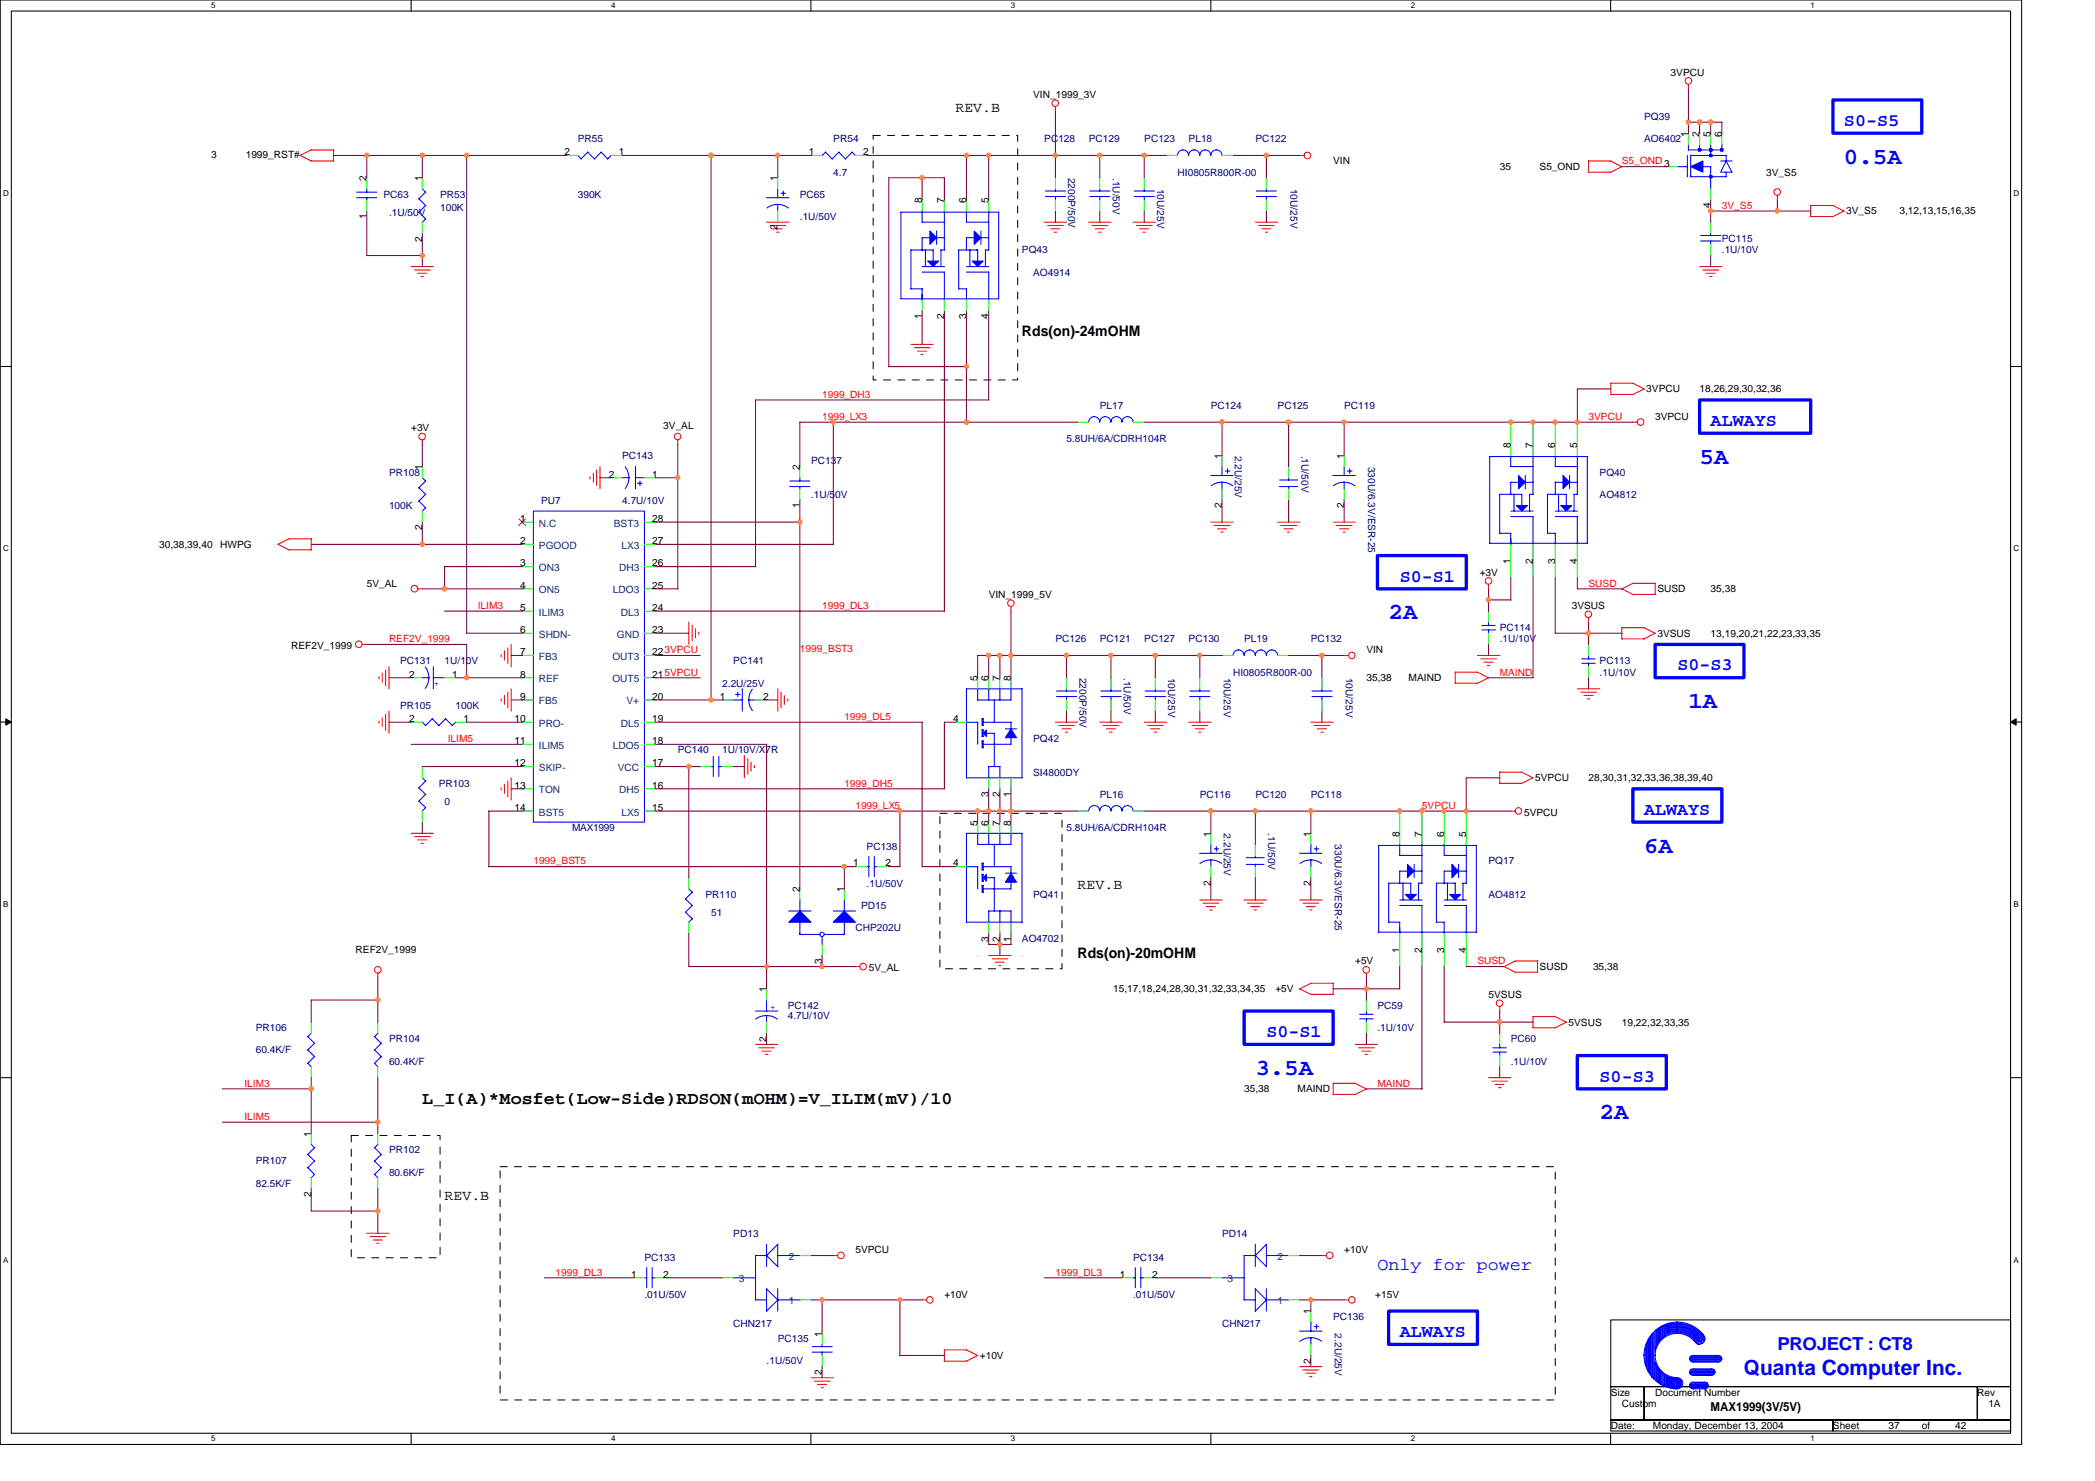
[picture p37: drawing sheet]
<svg xmlns="http://www.w3.org/2000/svg" width="297mm" height="210mm" viewBox="0 0 297 210" stroke-linecap="round" stroke-linejoin="round" font-family="sans-serif">
<defs><g id="words">
<g font-size="3.3" fill="#00f">
<text x="261.4" y="23.2">0.5A</text>
<text x="241" y="65.7">5A</text>
<text x="196.9" y="87.8">2A</text>
<text x="239.4" y="100.4">1A</text>
<text x="233.1" y="120.9">6A</text>
<text x="178" y="152.4">3.5A</text>
<text x="226.8" y="158.6">2A</text>
</g>
<text font-size="3" fill="#00f" x="247.3" y="194.9">Quanta Computer Inc.</text>
<g font-size="2.5" fill="#00f">
<text x="261.4" y="17.9">S0-S5</text>
<text x="242.5" y="60.4">ALWAYS</text>
<text x="198.5" y="82.4">S0-S1</text>
<text x="237.8" y="95">S0-S3</text>
<text x="233.1" y="115.5">ALWAYS</text>
<text x="179.6" y="147">S0-S1</text>
<text x="226.8" y="153.3">S0-S3</text>
<text x="195.3" y="179.9">Only for power</text>
<text x="198.5" y="189.5">ALWAYS</text>
<text x="252" y="191.3">PROJECT : CT8</text>
</g>
<text font-size="2.5" x="59.9" y="156.4">L_I(A)*Mosfet(Low-Side)RDSON(mOHM)=V_ILIM(mV)/10</text>
<g font-size="2.1">
<text x="135.5" y="15.8">REV.B</text>
<text x="144.9" y="47.6">Rds(on)-24mOHM</text>
<text x="152.8" y="126">REV.B</text>
<text x="152.8" y="135.8">Rds(on)-20mOHM</text>
<text x="63" y="170.1">REV.B</text>
</g>
<text font-size="1.7" x="242.5" y="200">MAX1999(3V/5V)</text>
<g font-size="1.4">
<text x="236.9" y="10.7">3VPCU</text>
<text x="146.5" y="13.9">VIN_1999_3V</text>
<text x="29.9" y="22.4">3</text>
<text x="34.8" y="22.4">1999_RST#</text>
<text x="80" y="22">2</text>
<text x="87.8" y="22">1</text>
<text x="114.7" y="22">1</text>
<text x="122.4" y="22">2</text>
<text x="189" y="23.3">VIN</text>
<text x="239.4" y="19.4" transform="rotate(-90 239.4 19.4)">1</text>
<text x="241" y="19.4" transform="rotate(-90 241 19.4)">2</text>
<text x="242.5" y="19.4" transform="rotate(-90 242.5 19.4)">5</text>
<text x="244.1" y="19.4" transform="rotate(-90 244.1 19.4)">6</text>
<text x="52" y="25.7" transform="rotate(-90 52 25.7)">2</text>
<text x="59.9" y="25.7" transform="rotate(-90 59.9 25.7)">1</text>
<text x="110.3" y="25.7" transform="rotate(-90 110.3 25.7)">1</text>
<text x="130.7" y="28.8" transform="rotate(-90 130.7 28.8)">8</text>
<text x="133.9" y="28.8" transform="rotate(-90 133.9 28.8)">7</text>
<text x="137" y="28.8" transform="rotate(-90 137 28.8)">6</text>
<text x="140.2" y="28.8" transform="rotate(-90 140.2 28.8)">5</text>
<text x="212.6" y="24.1">35</text>
<text x="218.3" y="24.1">S5_OND</text>
<text x="242.5" y="29.5" transform="rotate(-90 242.5 29.5)">4</text>
<text x="250.4" y="24.9">3V_S5</text>
<text x="52" y="31.1" transform="rotate(-90 52 31.1)">1</text>
<text x="59.9" y="34.2" transform="rotate(-90 59.9 34.2)">2</text>
<text x="110.3" y="32.7" transform="rotate(-90 110.3 32.7)">2</text>
<text x="261.8" y="30.4">3V_S5</text>
<text x="269.3" y="30.4">3,12,13,15,16,35</text>
<text x="130.7" y="45.3" transform="rotate(-90 130.7 45.3)">1</text>
<text x="133.9" y="45.3" transform="rotate(-90 133.9 45.3)">2</text>
<text x="137" y="45.3" transform="rotate(-90 137 45.3)">3</text>
<text x="140.2" y="45.3" transform="rotate(-90 140.2 45.3)">4</text>
<text x="233.4" y="55.6">3VPCU</text>
<text x="234.7" y="59.5">3VPCU</text>
<text x="241" y="55.6">18,26,29,30,32,36</text>
<text x="58.3" y="61.1">+3V</text>
<text x="94" y="60.8">3V_AL</text>
<text x="173.2" y="65" transform="rotate(-90 173.2 65)">1</text>
<text x="190.6" y="65" transform="rotate(-90 190.6 65)">1</text>
<text x="214.2" y="63.5" transform="rotate(-90 214.2 63.5)">8</text>
<text x="217.3" y="63.5" transform="rotate(-90 217.3 63.5)">7</text>
<text x="220.5" y="63.5" transform="rotate(-90 220.5 63.5)">6</text>
<text x="223.6" y="63.5" transform="rotate(-90 223.6 63.5)">5</text>
<text x="59.9" y="66.6" transform="rotate(-90 59.9 66.6)">1</text>
<text x="86.3" y="67.7">2</text>
<text x="92.5" y="67.7">1</text>
<text x="113.4" y="66.6" transform="rotate(-90 113.4 66.6)">2</text>
<text x="22.6" y="77.6">30,38,39,40</text>
<text x="31.2" y="77.6">HWPG</text>
<text x="59.9" y="75.2" transform="rotate(-90 59.9 75.2)">2</text>
<text x="73.7" y="74">1</text>
<text x="73.7" y="77.1">2</text>
<text x="92.5" y="77.1">27</text>
<text x="92.5" y="74">28</text>
<text x="113.4" y="72" transform="rotate(-90 113.4 72)">1</text>
<text x="173.2" y="72" transform="rotate(-90 173.2 72)">2</text>
<text x="190.6" y="72" transform="rotate(-90 190.6 72)">2</text>
<text x="52" y="83.1">5V_AL</text>
<text x="73.7" y="80.3">3</text>
<text x="73.7" y="83.4">4</text>
<text x="92.5" y="83.4">25</text>
<text x="92.5" y="80.3">26</text>
<text x="209.8" y="81.6">+3V</text>
<text x="214.2" y="79.9" transform="rotate(-90 214.2 79.9)">1</text>
<text x="217.3" y="79.9" transform="rotate(-90 217.3 79.9)">2</text>
<text x="220.5" y="79.9" transform="rotate(-90 220.5 79.9)">3</text>
<text x="223.6" y="79.9" transform="rotate(-90 223.6 79.9)">4</text>
<text x="235" y="83.9">SUSD</text>
<text x="242.5" y="83.9">35,38</text>
<text x="73.7" y="86.6">5</text>
<text x="73.7" y="89.7">6</text>
<text x="92.5" y="89.7">23</text>
<text x="92.5" y="86.6">24</text>
<text x="140.2" y="84.7">VIN_1999_5V</text>
<text x="222.9" y="86.3">3VSUS</text>
<text x="41.3" y="92">REF2V_1999</text>
<text x="73.7" y="92.9">7</text>
<text x="92.5" y="92.9">223VPCU</text>
<text x="193.7" y="92.6">VIN</text>
<text x="235" y="90.2">3VSUS</text>
<text x="242.5" y="90.2">13,19,20,21,22,23,33,35</text>
<text x="58" y="96">2</text>
<text x="64.1" y="96">1</text>
<text x="73.7" y="96">8</text>
<text x="73.7" y="99.2">9</text>
<text x="92.5" y="99.2">20</text>
<text x="92.5" y="96">215VPCU</text>
<text x="102.1" y="99.2">1</text>
<text x="108.2" y="99.2">2</text>
<text x="138.6" y="96.5" transform="rotate(-90 138.6 96.5)">5</text>
<text x="140.2" y="96.5" transform="rotate(-90 140.2 96.5)">6</text>
<text x="141.7" y="96.5" transform="rotate(-90 141.7 96.5)">7</text>
<text x="143.3" y="96.5" transform="rotate(-90 143.3 96.5)">8</text>
<text x="193.7" y="96.5">35,38</text>
<text x="199.7" y="96.5">MAIND</text>
<text x="58" y="102.3">2</text>
<text x="65.7" y="102.3">1</text>
<text x="73" y="102.3">10</text>
<text x="73" y="105.5">11</text>
<text x="92.5" y="105.5">18</text>
<text x="92.5" y="102.3">19</text>
<text x="135.1" y="102.3">4</text>
<text x="73" y="108.6">12</text>
<text x="73" y="111.8">13</text>
<text x="92.5" y="111.8">16</text>
<text x="92.5" y="108.6">17</text>
<text x="140.2" y="113" transform="rotate(-90 140.2 113)">3</text>
<text x="141.7" y="113" transform="rotate(-90 141.7 113)">2</text>
<text x="143.3" y="113" transform="rotate(-90 143.3 113)">1</text>
<text x="217.7" y="110.7">5VPCU</text>
<text x="225.2" y="110.7">28,30,31,32,33,36,38,39,40</text>
<text x="73" y="114.9">14</text>
<text x="92.5" y="114.9">15</text>
<text x="138.6" y="117" transform="rotate(-90 138.6 117)">5</text>
<text x="140.2" y="117" transform="rotate(-90 140.2 117)">6</text>
<text x="141.7" y="117" transform="rotate(-90 141.7 117)">7</text>
<text x="143.3" y="117" transform="rotate(-90 143.3 117)">8</text>
<text x="171.7" y="118.6" transform="rotate(-90 171.7 118.6)">1</text>
<text x="185.8" y="118.6" transform="rotate(-90 185.8 118.6)">1</text>
<text x="198.4" y="118.6" transform="rotate(-90 198.4 118.6)">8</text>
<text x="201.6" y="118.6" transform="rotate(-90 201.6 118.6)">7</text>
<text x="204.7" y="118.6" transform="rotate(-90 204.7 118.6)">6</text>
<text x="207.9" y="118.6" transform="rotate(-90 207.9 118.6)">5</text>
<text x="216.1" y="115.6">5VPCU</text>
<text x="121" y="122.8">1</text>
<text x="125.5" y="122.8">2</text>
<text x="135.1" y="122.8">4</text>
<text x="171.7" y="125.6" transform="rotate(-90 171.7 125.6)">2</text>
<text x="185.8" y="125.6" transform="rotate(-90 185.8 125.6)">2</text>
<text x="113.4" y="126.4" transform="rotate(-90 113.4 126.4)">2</text>
<text x="119.7" y="126.4" transform="rotate(-90 119.7 126.4)">1</text>
<text x="50.4" y="135.1">REF2V_1999</text>
<text x="116.5" y="136.6" transform="rotate(-90 116.5 136.6)">3</text>
<text x="123.2" y="137.6">5V_AL</text>
<text x="140.2" y="133.5" transform="rotate(-90 140.2 133.5)">3</text>
<text x="141.7" y="133.5" transform="rotate(-90 141.7 133.5)">2</text>
<text x="143.3" y="133.5" transform="rotate(-90 143.3 133.5)">1</text>
<text x="192.1" y="136.7">+5V</text>
<text x="198.4" y="135" transform="rotate(-90 198.4 135)">1</text>
<text x="201.6" y="135" transform="rotate(-90 201.6 135)">2</text>
<text x="204.7" y="135" transform="rotate(-90 204.7 135)">3</text>
<text x="207.9" y="135" transform="rotate(-90 207.9 135)">4</text>
<text x="218.3" y="137.5">SUSD</text>
<text x="225.9" y="137.5">35,38</text>
<text x="108.7" y="140.6" transform="rotate(-90 108.7 140.6)">1</text>
<text x="157.8" y="140.6">15,17,18,24,28,30,31,32,33,34,35</text>
<text x="180.8" y="140.6">+5V</text>
<text x="211" y="141.4">5VSUS</text>
<text x="108.7" y="147.6" transform="rotate(-90 108.7 147.6)">2</text>
<text x="222.4" y="145.4">5VSUS</text>
<text x="230" y="145.4">19,22,32,33,35</text>
<text x="176.4" y="154.8">35,38</text>
<text x="184" y="154.8">MAIND</text>
<text x="44.1" y="161.1" transform="rotate(-90 44.1 161.1)">1</text>
<text x="44.1" y="169.7" transform="rotate(-90 44.1 169.7)">2</text>
<text x="121.3" y="177.6">5VPCU</text>
<text x="190.6" y="177.6">+10V</text>
<text x="89.5" y="181.1">1</text>
<text x="94" y="181.1">2</text>
<text x="133.9" y="183.9">+10V</text>
<text x="158.8" y="181.1">1</text>
<text x="163.3" y="181.1">2</text>
<text x="195" y="183.9">+15V</text>
<text x="116.5" y="189.4" transform="rotate(-90 116.5 189.4)">1</text>
<text x="185.8" y="186.3" transform="rotate(-90 185.8 186.3)">1</text>
<text x="116.5" y="194.9" transform="rotate(-90 116.5 194.9)">2</text>
<text x="138.9" y="192.6">+10V</text>
<text x="185.8" y="193.3" transform="rotate(-90 185.8 193.3)">2</text>
<text x="228.4" y="197.8">Size</text>
<text x="234.7" y="197.8">Document Number</text>
<text x="280.3" y="197.8">Rev</text>
<text x="228.4" y="202.5">Date:</text>
<text x="230" y="199.4">Custom</text>
<text x="234.4" y="202.5">Monday, December 13, 2004</text>
<text x="259.9" y="202.5">Sheet</text>
<text x="267.8" y="202.5">37</text>
<text x="272.5" y="202.5">of</text>
<text x="277.2" y="202.5">42</text>
<text x="281.9" y="199.4">1A</text>
</g>
<g font-size="1.4" fill="#000080">
<text x="233.1" y="17">PQ39</text>
<text x="81.9" y="20.2">PR55</text>
<text x="118.1" y="20.2">PR54</text>
<text x="148.1" y="20.2">PC128</text>
<text x="154.4" y="20.2">PC129</text>
<text x="162.2" y="20.2">PC123</text>
<text x="168.5" y="20.2">PL18</text>
<text x="178" y="20.2">PC122</text>
<text x="233.1" y="20.2">AO6402</text>
<text x="54.4" y="28">PC63</text>
<text x="62.4" y="28">PR53</text>
<text x="62.4" y="29.9">100K</text>
<text x="81.9" y="28">390K</text>
<text x="113.4" y="28">PC65</text>
<text x="118.1" y="24.9">4.7</text>
<text x="151.5" y="25.2" transform="rotate(90 151.5 25.2)">2200P/50V</text>
<text x="157.8" y="25.2" transform="rotate(90 157.8 25.2)">.1U/50V</text>
<text x="164.1" y="26.8" transform="rotate(90 164.1 26.8)">10U/25V</text>
<text x="167" y="24.9">HI0805R800R-00</text>
<text x="183" y="26.8" transform="rotate(90 183 26.8)">10U/25V</text>
<text x="55.2" y="30.5">.1U/50V</text>
<text x="113.4" y="31.2">.1U/50V</text>
<text x="144.9" y="35.9">PQ43</text>
<text x="244.1" y="34.3">PC115</text>
<text x="244.1" y="35.9">.1U/10V</text>
<text x="146.5" y="39.1">AO4914</text>
<text x="155.9" y="58">PL17</text>
<text x="171.7" y="58">PC124</text>
<text x="181.1" y="58">PC125</text>
<text x="190.6" y="58">PC119</text>
<text x="88.2" y="65">PC143</text>
<text x="115" y="65.8">PC137</text>
<text x="151.2" y="62.7">5.8UH/6A/CDRH104R</text>
<text x="175.1" y="64.6" transform="rotate(90 175.1 64.6)">2.2U/25V</text>
<text x="184.5" y="64.6" transform="rotate(90 184.5 64.6)">.1U/50V</text>
<text x="55.2" y="67.4">PR108</text>
<text x="76.7" y="71.5">PU7</text>
<text x="88.2" y="71.5">4.7U/10V</text>
<text x="115" y="70.5">.1U/50V</text>
<text x="194" y="66.1" transform="rotate(90 194 66.1)">330U/6.3V/ESR-25</text>
<text x="226.8" y="67.4">PQ40</text>
<text x="226.8" y="70.5">AO4812</text>
<text x="55.2" y="72.1">100K</text>
<text x="212.6" y="89.5">PC114</text>
<text x="56.7" y="94.2">PC131</text>
<text x="63" y="94.2">1U/10V</text>
<text x="104" y="94.2">PC141</text>
<text x="149.6" y="91">PC126</text>
<text x="155.9" y="91">PC121</text>
<text x="162.2" y="91">PC127</text>
<text x="168.5" y="91">PC130</text>
<text x="174.8" y="95.8">HI0805R800R-00</text>
<text x="176.4" y="91">PL19</text>
<text x="185.9" y="91">PC132</text>
<text x="212.6" y="91">.1U/10V</text>
<text x="226.8" y="94.2">PC113</text>
<text x="226.8" y="95.8">.1U/10V</text>
<text x="56.7" y="100.5">PR105</text>
<text x="64.6" y="100.5">100K</text>
<text x="102.4" y="97.3">2.2U/25V</text>
<text x="153.1" y="96.1" transform="rotate(90 153.1 96.1)">2200P/50V</text>
<text x="159.3" y="96.1" transform="rotate(90 159.3 96.1)">.1U/50V</text>
<text x="165.6" y="96.1" transform="rotate(90 165.6 96.1)">10U/25V</text>
<text x="173.5" y="96.1" transform="rotate(90 173.5 96.1)">10U/25V</text>
<text x="190.8" y="96.1" transform="rotate(90 190.8 96.1)">10U/25V</text>
<text x="96.1" y="106.8">PC140</text>
<text x="102.4" y="106.8">1U/10V/X7R</text>
<text x="146.5" y="105.2">PQ42</text>
<text x="62.2" y="111.5">PR103</text>
<text x="146.5" y="109.9">SI4800DY</text>
<text x="155.9" y="113.1">PL16</text>
<text x="170.1" y="113.1">PC116</text>
<text x="178" y="113.1">PC120</text>
<text x="185.9" y="113.1">PC118</text>
<text x="63" y="114">0</text>
<text x="81.1" y="117.8">MAX1999</text>
<text x="151.2" y="117.8">5.8UH/6A/CDRH104R</text>
<text x="173.5" y="118.1" transform="rotate(90 173.5 118.1)">2.2U/25V</text>
<text x="179.8" y="118.1" transform="rotate(90 179.8 118.1)">.1U/50V</text>
<text x="189.3" y="119.7" transform="rotate(90 189.3 119.7)">330U/6.3V/ESR-25</text>
<text x="122.9" y="120.5">PC138</text>
<text x="122.9" y="125.7">.1U/50V</text>
<text x="211" y="122.5">PQ17</text>
<text x="100" y="127.3">PR110</text>
<text x="100.8" y="129.8">51</text>
<text x="121.3" y="132">CHP202U</text>
<text x="122.1" y="128.8">PD15</text>
<text x="146.5" y="127.3">PQ41</text>
<text x="211" y="127.3">AO4812</text>
<text x="144.9" y="133.5">AO4702</text>
<text x="111.7" y="143">PC142</text>
<text x="195.3" y="143">PC59</text>
<text x="36.3" y="146.1">PR106</text>
<text x="36.3" y="149.3">60.4K/F</text>
<text x="55.2" y="147.7">PR104</text>
<text x="111.7" y="144.4">4.7U/10V</text>
<text x="195.3" y="146.1">.1U/10V</text>
<text x="214.2" y="147.7">PC60</text>
<text x="55.2" y="150.9">60.4K/F</text>
<text x="214.2" y="150.9">.1U/10V</text>
<text x="36.3" y="165">PR107</text>
<text x="55.2" y="163.5">PR102</text>
<text x="55.2" y="166.6">80.6K/F</text>
<text x="36.3" y="168.2">82.5K/F</text>
<text x="91.4" y="178.7">PC133</text>
<text x="104" y="175.3">PD13</text>
<text x="160.7" y="178.7">PC134</text>
<text x="173.3" y="175.3">PD14</text>
<text x="91.4" y="183.9">.01U/50V</text>
<text x="160.7" y="183.9">.01U/50V</text>
<text x="104" y="188">CHN217</text>
<text x="110.3" y="190.2">PC135</text>
<text x="173.3" y="188">CHN217</text>
<text x="189" y="187.1">PC136</text>
<text x="189.3" y="189" transform="rotate(90 189.3 189)">2.2U/25V</text>
<text x="108.7" y="193.4">.1U/50V</text>
</g>
<g font-size="1.4" fill="#f00">
<text x="230" y="23.3">S5_OND3</text>
<text x="244.1" y="29.6">3V_S5</text>
<text x="116.6" y="59.5">1999_LX3</text>
<text x="116.6" y="56.4">1999_DH3</text>
<text x="225.2" y="59.5">3VPCU</text>
<text x="225.2" y="83.1">SUSD</text>
<text x="67.7" y="86.3">ILIM3</text>
<text x="116.6" y="86.3">1999_DL3</text>
<text x="55.2" y="91">REF2V_1999</text>
<text x="113.4" y="92.4">1999_BST3</text>
<text x="212.6" y="95.8">MAIND</text>
<text x="63.5" y="105.2">ILIM5</text>
<text x="119.7" y="102">1999_DL5</text>
<text x="119.7" y="111.5">1999_DH5</text>
<text x="121.3" y="114.6">1999_LX5</text>
<text x="201.6" y="114.6">5VPCU</text>
<text x="75.6" y="122.5">1999_BST5</text>
<text x="209.5" y="136.7">SUSD</text>
<text x="34.7" y="154">ILIM3</text>
<text x="195.3" y="154">MAIND</text>
<text x="34.7" y="158.7">ILIM5</text>
<text x="78.8" y="180.8">1999_DL3</text>
<text x="149.6" y="180.8">1999_DL3</text>
</g>
<g font-size="1.4" fill="#004080">
<text x="76.4" y="74.6">N.C</text>
<text x="76.4" y="77.8">PGOOD</text>
<text x="87" y="74.6">BST3</text>
<text x="88.1" y="77.8">LX3</text>
<text x="76.4" y="80.9">ON3</text>
<text x="87.8" y="80.9">DH3</text>
<text x="76.4" y="84.1">ON5</text>
<text x="76.4" y="87.2">ILIM3</text>
<text x="86.9" y="84.1">LDO3</text>
<text x="88" y="87.2">DL3</text>
<text x="76.4" y="90.4">SHDN-</text>
<text x="76.4" y="93.5">FB3</text>
<text x="86.8" y="93.5">OUT3</text>
<text x="87.5" y="90.4">GND</text>
<text x="76.4" y="96.7">REF</text>
<text x="76.4" y="99.8">FB5</text>
<text x="86.8" y="96.7">OUT5</text>
<text x="88.8" y="99.8">V+</text>
<text x="76.4" y="103">PRO-</text>
<text x="76.4" y="106.1">ILIM5</text>
<text x="86.9" y="106.1">LDO5</text>
<text x="88" y="103">DL5</text>
<text x="76.4" y="109.3">SKIP-</text>
<text x="76.4" y="112.4">TON</text>
<text x="87.6" y="109.3">VCC</text>
<text x="87.8" y="112.4">DH5</text>
<text x="76.4" y="115.6">BST5</text>
<text x="88.1" y="115.6">LX5</text>
<text x="111.8" y="178.6">2</text>
<text x="181.1" y="178.6">2</text>
<text x="104.8" y="181.7">3</text>
<text x="111.8" y="184.9">1</text>
<text x="174.1" y="181.7">3</text>
<text x="181.1" y="184.9">1</text>
</g>
<g font-size="1.4" fill="#00f">
<text x="61.5" y="96.5" transform="rotate(90 61.5 96.5)">+</text>
<text x="109.2" y="143.2">+</text>
</g>
<g font-size="1.1">
<text x="29.9" y="1.2">5</text>
<text x="86.6" y="1.2">4</text>
<text x="143.3" y="1.2">3</text>
<text x="200" y="1.2">2</text>
<text x="256.7" y="1.2">1</text>
<text x=".4" y="27.8">D</text>
<text x="285.5" y="27.8">D</text>
<text x=".4" y="78.1">C</text>
<text x="285.5" y="78.1">C</text>
<text x=".4" y="128.5">B</text>
<text x="285.5" y="128.5">B</text>
<text x=".4" y="178.9">A</text>
<text x="285.5" y="178.9">A</text>
<text x="29.9" y="204.3">5</text>
<text x="86.6" y="204.3">4</text>
<text x="143.3" y="204.3">3</text>
<text x="200" y="204.3">2</text>
<text x="256.7" y="204.3">1</text>
</g>
</g></defs>
<path d="M0 0h286.6v204.7h-286.6zM1.6 1.6h283.5v201.5h-283.5z" fill="none" stroke="#000" stroke-width=".15"/>
<g fill="#fff">
<path d="M29.9 .1h.7v1.3h-.7z"/>
<path d="M29.9 203.3h.7v1.3h-.7z"/>
</g>
<path d="M58.3 0v1.6M58.3 203.1v1.6" fill="none" stroke="#000" stroke-width=".15"/>
<g fill="#fff">
<path d="M86.6 .1h.6v1.3h-.6z"/>
<path d="M86.6 203.3h.6v1.3h-.6z"/>
</g>
<path d="M115 0v1.6M115 203.1v1.6" fill="none" stroke="#000" stroke-width=".15"/>
<g fill="#fff">
<path d="M143.3 .1h.6v1.3h-.6z"/>
<path d="M143.3 203.3h.6v1.3h-.6z"/>
</g>
<path d="M171.7 0v1.6M171.7 203.1v1.6" fill="none" stroke="#000" stroke-width=".15"/>
<g fill="#fff">
<path d="M200 .1h.6v1.3h-.6z"/>
<path d="M200 203.3h.6v1.3h-.6z"/>
</g>
<path d="M228.4 0v1.6M228.4 203.1v1.6" fill="none" stroke="#000" stroke-width=".15"/>
<g fill="#fff">
<path d="M256.7 .1h.6v1.3h-.6z"/>
<path d="M256.7 203.3h.6v1.3h-.6z"/>
<path d="M.4 26.8h.8v1.2h-.8z"/>
<path d="M285.5 26.8h.8v1.2h-.8z"/>
<path d="M.4 77.1h.8v1.3h-.8z"/>
<path d="M285.5 77.1h.8v1.3h-.8z"/>
</g>
<path d="M0 51.9h1.6M285.1 51.9h1.5" fill="none" stroke="#000" stroke-width=".15"/>
<g fill="#fff">
<path d="M.4 127.5h.8v1.3h-.8z"/>
<path d="M285.5 127.5h.7v1.3h-.7z"/>
</g>
<path d="M0 102.3h1.6M285.1 102.3h1.5" fill="none" stroke="#000" stroke-width=".15"/>
<path d="M.8 101.9l.8 .4-.8 .5zM285.1 102.3l.8-.4v.9z" fill="#000" stroke="#000" stroke-width=".14"/>
<g fill="#fff">
<path d="M.4 177.9h.8v1.3h-.8z"/>
<path d="M285.5 177.9h.7v1.3h-.7z"/>
</g>
<path d="M0 152.7h1.6M285.1 152.7h1.5M228.4 187.1h56.7v9.4h-56.7zM228.4 196.5h4.7v4.8h-4.7zM233.1 196.5h47.2v4.8h-47.2zM280.3 196.5h4.8v4.8h-4.8zM228.4 201.3h31.5v1.5h-31.5zM259.9 201.3h25.2v1.5h-25.2z" fill="none" stroke="#000" stroke-width=".15"/>
<path d="M259.9 14.2h12.6v4.7h-12.6zM241 56.7h15.7v4.7h-15.7zM195.3 78.7h12.6v4.8h-12.6zM234.7 91.3h12.6v4.8h-12.6zM231.5 111.8h12.6v4.7h-12.6zM176.4 143.3h12.6v4.7h-12.6zM223.6 149.6h12.7v4.7h-12.7zM196.9 185.8h12.6v4.7h-12.6z" fill="none" stroke="#00f" stroke-width=".47"/>
<path d="M123.8 19.2h20.5v34.6h-20.5v-34.6M133.3 115.3h17.3v22h-17.3v-22M49.8 160.9h12.6v17.4h-12.6v-17.4M70.9 165.4h149.6v33h-149.6v-33" fill="none" stroke="#000" stroke-width=".14" stroke-dasharray="1 1 1 1 1 1 1 1"/>
<g fill="none" stroke="#f00" stroke-width=".15">
<path d="M149.6 15.1v.7M239.4 12v.6M42.5 22l1.6 .8M44.1 21.3h3.2M44.2 21.2l-1.7 .8M47.3 21.3v1.5h-3.2M58.3 37.8h3.2M58.8 38.3h2.2M59.2 38.7h1.3M59.7 39.2h.3M108.7 31.5h3.2M109.2 32h2.2"/>
<path d="M109.6 32.4h1.3M110.1 32.9h.3M148.1 31.5h3.1M148.5 32h2.3M149 32.4h1.3M149.5 32.9h.3M154.4 31.5h3.1M154.8 32h2.3M155.3 32.4h1.3M155.8 32.9h.3M160.7 31.5h3.1M161.1 32h2.3"/>
<path d="M161.6 32.4h1.3M162.1 32.9h.3M178 31.5h3.2M178.5 32h2.2M178.9 32.4h1.3M179.4 32.9h.3M184.3 22h.6M225.2 22.8v1.6h3.2l1.6-.8M225.2 22.8h3.2M228.4 22.8l1.6 .8M241 37.8h3.2M241.4 38.3h2.3"/>
<path d="M241.9 38.7h1.3M242.4 39.2h.3M252 27.7v.7M256.7 30.7h3.2M256.7 29.1h3.2l1.6 .8M256.7 29.1v1.6M261.4 29.9l-1.5 .8M129.2 48.8h3.1M129.6 49.3h2.3M130.1 49.8h1.3M130.6 50.2h.3M231.5 59.8h.7"/>
<path d="M233.1 55.1l-1.6 .8M233.1 55.1l-1.6-.8h-3.1v1.6h3.1M39.4 77.1l1.6 .8M41 76.4h3.2M41 76.3l-1.6 .9M44.1 76.4v1.6l-3.1-.1M59.9 62.4v.6M83.6 67.5v.4M84.1 67.1v1.2M84.6 66.6v2.2M85.1 66.1v3.2M96.1 62.4v.6"/>
<path d="M171.7 74h3.2M172.2 74.5h2.2M172.6 75h1.3M173.1 75.4h.3M181.1 74h3.2M181.6 74.5h2.2M182.1 75h1.2M182.6 75.4h.3M189 74h3.2M189.5 74.5h2.2M189.9 75h1.3M190.4 75.4h.4"/>
<path d="M51.4 91.3h.6M53.7 95.9v.3M54.2 95.4v1.3M54.7 95v2.2M55.2 94.5v3.1M59.2 83.5h.7M71.1 92.8v.3M71.1 99v.4M71.5 92.2v1.3M71.5 98.6v1.2M72 91.8v2.2M72 98.1v2.2"/>
<path d="M72.5 91.3v3.2M72.5 97.6v3.2M97.7 88.2v3.1M98.1 88.6v2.2M98.6 89.1v1.3M99.1 89.6v.3M110.3 97.6v3.2M110.7 98.1v2.2M111.2 98.6v1.3M111.7 99v.4M143.3 86v.6M190.6 92.9h.6"/>
<path d="M206.3 96.8h3.2M206.3 95.3h3.2l1.6 .8M206.3 95.2v1.6M209.5 92.9h3.2M209.9 93.4h2.3M210.4 93.9h1.3M210.9 94.3h.3M211 82.8v.7M211 96.1l-1.5 .8M223.6 97.6h3.2M224.1 98.1h2.3M224.6 98.6h1.3"/>
<path d="M225.1 99h.3M225.2 87.5v.7M230 89h3.1M230 88.9l-.1 1.7h3.2l1.6-.9M231.5 82.7h3.2v1.5h-3.2l-1.5-.7 1.5-.8M233.1 89l1.6 .8M53.7 102.2v.3M54.2 101.7v1.3M54.7 101.3v2.2M55.2 100.8v3.1M58.3 118.1h3.2M58.8 118.6h2.2"/>
<path d="M59.2 119h1.3M59.7 119.5h.3M71.1 111.7v.3M71.5 111.1v1.3M72 110.7v2.2M72.5 110.2v3.2M105.5 107.1v3.1M106 107.5v2.2M106.5 108v1.3M107 108.5v.3M149.6 102.4h3.2M150.1 102.8h2.2"/>
<path d="M150.6 103.3h1.2M151.1 103.8h.3M155.9 102.4h3.2M156.4 102.8h2.2M156.9 103.3h1.2M157.3 103.8h.4M162.2 102.4h3.2M162.7 102.8h2.2M163.1 103.3h1.3M163.7 103.8h.3M168.5 102.4h3.2M169 102.8h2.2"/>
<path d="M169.5 103.3h1.2M169.9 103.8h.4M185.9 102.4h3.1M186.3 102.8h2.2M186.8 103.3h1.3M187.3 103.8h.3M212.6 111h3.2M214.2 115h.6M215.8 109.4l1.6 .9M215.8 109.4h-3.2v1.6M217.4 110.2l-1.7 .8M53.6 137.9v.7"/>
<path d="M121.3 137h.6M140.2 135.4h3.2M140.7 135.9h2.2M141.1 136.4h1.3M141.6 136.8h.3M170.1 127.6h3.2M170.6 128h2.2M171 128.5h1.3M171.5 129h.4M176.4 127.6h3.2M176.9 128h2.2M177.3 128.5h1.3"/>
<path d="M177.8 129h.4M184.3 127.6h3.1M184.8 128h2.2M185.2 128.5h1.3M185.7 129h.3M189 139.4h-3.2l-1.5 .8M189 139.3v1.6M193.7 137.9v.7M214.8 136.2h3.2M214.8 136.2l-1.6 .8 1.7 .8M214.8 137.8h3.2M218 136.2v1.6"/>
<path d="M107.1 148h3.2M107.6 148.5h2.2M108 149h1.3M108.5 149.4h.4M184.3 140.1l1.6 .8M185.9 140.9h3.1M189 153.5v1.6h3.1M189 153.5h3.2l1.6 .8-1.7 .8M192.1 148h3.2M192.6 148.5h2.3M193.1 149h1.3M193.6 149.4h.3"/>
<path d="M211 152.7h3.2M211.5 153.2h2.3M212 153.7h1.3M212.5 154.2h.3M212.6 142.7v.6M217.3 145.7h3.2M217.4 144.1h3.1M217.4 144.1v1.6M220.5 144.1l1.6 .8M222.1 144.9l-1.6 .8M52 174.8h3.2M52.5 175.3h2.2"/>
<path d="M52.9 175.7h1.3M53.4 176.2h.4M118.1 177.9h.7M187.4 177.9h.7M115 195.3h3.2M115.5 195.7h2.2M115.9 196.2h1.3M116.4 196.7h.4M130.7 184.2h.7M133.9 191.3h3.2l1.5 .8-1.6 .8M133.9 191.3v1.6h3.1M184.3 193.7h3.1"/>
<path d="M184.8 194.2h2.2M185.2 194.6h1.3M185.7 195.1h.3M190.6 184.2h.6"/>
<circle cx="149.6" cy="14.6" r=".47"/>
<circle cx="239.4" cy="11.5" r=".47"/>
<circle cx="185.4" cy="22" r=".47"/>
<circle cx="252" cy="27.2" r=".47"/>
<circle cx="232.6" cy="59.8" r=".47"/>
<circle cx="59.9" cy="61.9" r=".47"/>
<circle cx="96.1" cy="61.9" r=".46"/>
<circle cx="50.9" cy="91.3" r=".47"/>
<circle cx="58.8" cy="83.4" r=".47"/>
<circle cx="143.3" cy="85.5" r=".46"/>
<circle cx="191.7" cy="92.9" r=".46"/>
<circle cx="211" cy="82.3" r=".47"/>
<circle cx="225.2" cy="87.1" r=".46"/>
<circle cx="215.3" cy="114.9" r=".46"/>
<circle cx="53.6" cy="137.5" r=".47"/>
<circle cx="122.4" cy="137" r=".47"/>
<circle cx="193.7" cy="137.5" r=".47"/>
<circle cx="212.6" cy="142.2" r=".46"/>
<circle cx="119.2" cy="177.9" r=".47"/>
<circle cx="188.5" cy="177.9" r=".47"/>
<circle cx="131.8" cy="184.2" r=".46"/>
<circle cx="191.7" cy="184.2" r=".46"/>
</g>
<g fill="none" stroke="#00f" stroke-width=".15">
<path d="M50.6 28h2.8M50.6 27.2h2.8M52 26.8v.5M52 28v.3M59.4 28.2l1 .9M59.4 30.1l1 .9M59.9 26.8l.5 .5M60.3 27.2l-.9 1M60.3 29.1l-.9 1M60.3 31l-.4 .5M81.9 22l.5 .5M83.3 21.5l1 1"/>
<path d="M83.3 21.6l-.9 .9M85.2 21.5l1 1M85.2 21.6l-.9 .9M86.7 22l-.6 .5M108.7 28h3.2M108.7 29.5a2.45 2.45 0 0 1 1.6-.5 2.43 2.43 0 0 1 1.5 .5M110.3 26.7v1.3M110.3 29v.9M110.7 27.4h.7M111.1 27.1v.6M117 21.6l1 .9M117.1 21.5l-.5 .5"/>
<path d="M118.9 21.6l1 .9M119 21.5l-1 1M120.8 21.6l.5 .5M120.8 21.5l-.9 1M127.7 30.1h13.9v12.3h-13.9M127.7 30.1v12.3M129.1 35.4h3.2v1.6M129.2 35.4v5.5h1.5v1.6M130.7 29.9v1.6h3.2M130.7 38.6h3.2M130.7 37.8h3.2M131.2 35.4v2.4"/>
<path d="M131.9 33.7h-1.2v1.8M132.8 32.7v1.9M132.8 33.7h1.1M133.4 35.4h.5M133.4 35.4v2.4M133.9 29.9v5.5M133.9 38.6v3.9M135.9 35.4h2.7v1.6M135.9 35.4v5.5h1.1v1.6M137 38.6h3.2v3.9M137 29.9v1.6h3.2M137 33.7v1.7"/>
<path d="M137 37.8h3.2M137 33.7h1.2M137.5 35.4v2.4M139.1 32.7v1.9M139.1 33.7h1.1M139.7 35.4v2.4M140.2 29.9v5.6l-.5-.1M148.2 27.9h2.9M148.2 27.1h2.9M149.6 26.8v.3M149.6 27.8v.5M154.5 27.9h2.9"/>
<path d="M154.5 27.1h2.9M155.9 26.8v.3M155.9 27.8v.5M160.8 27.9h2.9M160.8 27.1h2.9M162.2 26.8v.3M162.2 27.8v.5M167 22a.78 .78 0 0 1 .7-.7 .78 .78 0 0 1 .8 .7 .79 .79 0 0 1 .8-.7 .79 .79 0 0 1 .8 .7 .78 .78 0 0 1 .8-.7 .78 .78 0 0 1 .8 .7 .79 .79 0 0 1 .8-.7 .79 .79 0 0 1 .8 .7M178.1 27.9h2.9M178.1 27.1h2.9M179.6 26.8v.3M179.6 27.8v.5"/>
<path d="M237.8 23.6h1.5M239.2 22v3.1M239.4 20.5v.8h4.8M239.7 25h5M239.7 22v3.1M239.7 22h5.1l-.1 .8M240.8 21.1h.3v.3h-.3v-.3M241 20.5v.8M241.1 34.2h2.9M241.1 33.4h2.9M241.4 23.6h1.1v3.2M242.4 22.2h.3"/>
<path d="M242.5 20.5v1.6M242.5 33.1v.3M242.5 34.1v.5M242.7 21.4v-.3h-.3v.3h.3M242.7 22.2v-.3h-.3v.3M242.7 24.8v.4M242.7 24.9h-.3v.3h.3M243.9 21.4h.4v-.3h-.3v.3M244 22.8h1.6M244.1 20.4v.9M244.7 22.8l.9 1.6h-1.5M244.7 24.4v.7"/>
<path d="M244.7 22.8l-.8 1.6M154.4 59.8a.78 .78 0 0 1 .7-.7 .78 .78 0 0 1 .8 .7 .79 .79 0 0 1 .8-.7 .79 .79 0 0 1 .8 .7 .78 .78 0 0 1 .8-.7 .78 .78 0 0 1 .8 .7 .78 .78 0 0 1 .8-.7 .78 .78 0 0 1 .8 .7M59.4 69.1l1 1M59.4 71l1 1M59.9 67.7l.5 .5M60.3 68.2l-.9 1M60.3 70.1l-.9 .9M60.3 72l-.4 .5M75.6 72.4h15.8v44.1h-15.8zM88.2 67.7h1M88.6 66.1a2.69 2.69 0 0 1 .6 1.6 2.51 2.51 0 0 1-.6 1.5M90.1 67.7h1.3"/>
<path d="M90.1 66.1v3.2M90.4 68.5h.7M90.7 68.2v.6M112 69h2.8M112 68.2h2.8M113.4 67.7v.5M113.4 68.9v.4M171.7 67.4h3.2M171.7 68.9a2.45 2.45 0 0 1 1.5-.6h.1a2.43 2.43 0 0 1 1.5 .6M173.3 66.1v1.3M173.3 68.3v1M173.7 66.8h.7"/>
<path d="M174 66.4v.7M181.4 69h2.6M181.4 68h2.6M182.7 67.7v.4M182.7 68.9v.4M189 67.4h3.2M189 68.9a2.49 2.49 0 0 1 1.6-.6 2.43 2.43 0 0 1 1.5 .6M190.6 66.1v1.3M190.6 68.3v1M191 66.8h.7M191.4 66.4v.7M211.2 77h13.9"/>
<path d="M212.6 70.1h3.2M212.6 70.1v5.5M212.6 75.6h1.6M214.2 64.6v1.5M214.2 75.6v1.6M214.2 73.2h3.2M214.2 72.4h3.2M214.2 66.1h3.2M214.7 70v2.4M215.3 68.3h-1.1v1.8M215.8 70.1v1.6M216.3 67.4v1.9"/>
<path d="M216.3 68.3h1.1M216.9 70.1h.5M216.9 70v2.4M217.4 64.5v5.6M217.4 73.2v4M219.4 70.1h2.7M219.4 75.6h1.1M219.4 70.1v5.5M220.5 73.2h3.2M220.5 72.4h3.2M220.5 66.1h3.2M220.5 64.6v1.5"/>
<path d="M220.5 75.6v1.6M221 70v2.4M221.6 68.3h-1.1v1.8M222.1 70.1v1.6M222.5 67.4v1.9M222.5 68.3h1.2M223.6 64.6v5.5h-.4v2.4M223.6 73.2v4M225.1 64.7v12.3M225.1 64.7h-13.9v12.3M59.9 96.1h.9M60.3 94.5a2.6 2.6 0 0 1 .5 1.5v.1a2.51 2.51 0 0 1-.5 1.5"/>
<path d="M61.4 96.1h1.6M61.4 94.5v3.1M103.9 99.2h1.3M104.3 98.4h.6M104.6 98.1v.6M105.2 97.6v3.2M106.1 99.2h1M106.7 97.7a2.45 2.45 0 0 0-.5 1.5 2.43 2.43 0 0 0 .5 1.5M137 97.6h7.9M137 97.6v12.7M138.6 97.6v1.6M140.2 97.6v1.6"/>
<path d="M141 99.2v3.2M141.8 97.6v1.6M143.3 97.6v1.6h-4.7M144.9 97.6v12.6M149.8 98.7h2.9M149.8 97.9h2.9M151.2 97.6v.4M151.2 98.7v.5M156.1 98.7h2.9M156.1 97.9h2.9M157.5 97.6v.4M157.5 98.7v.5"/>
<path d="M162.4 98.7h2.8M162.4 97.9h2.8M163.8 97.6v.4M163.8 98.7v.5M168.7 98.7h2.9M168.7 97.9h2.9M170.1 97.6v.4M170.1 98.7v.5M174.8 92.9a.78 .78 0 0 1 .8-.8 .78 .78 0 0 1 .8 .8 .79 .79 0 0 1 .8-.8 .79 .79 0 0 1 .8 .8 .78 .78 0 0 1 .8-.8 .78 .78 0 0 1 .8 .8 .79 .79 0 0 1 .7-.8 .79 .79 0 0 1 .8 .8M186 98.7h2.9M186 97.9h2.9M187.4 97.6v.4"/>
<path d="M187.4 98.7v.5M210.1 88.6h1.9M210.1 89.3h1.9M211 88.2v.5M211 89.3v.5M224.3 93.4h1.9M224.3 94h1.9M225.2 92.9v.5M225.2 94v.5M59.4 111.7l1 .9M59.4 113.5l1 1M59.9 102.3l.4 .5"/>
<path d="M59.9 110.2l.5 .5M60.3 110.7l-.9 1M60.3 112.6l-.9 1M60.3 114.5l-.4 .5M61.3 101.9l.9 .9M61.3 101.9l-1 .9M63.2 101.9l.9 .9M63.2 101.9l-1 .9M64.6 102.4l-.5 .4M100.8 108.6h.4M101.1 107.2v2.9M101.9 108.6h.5"/>
<path d="M101.9 107.2v2.9M137 118.1h7.9M137 102.4h1.6M137 118.1v12.6M137 110.2h7.9M138.6 102.3v3.2M138.6 118.1v1.6M139.2 105h.2M139.2 103.5h.2M139.2 101.9h.2M139.3 101.9v.9h.1v-.9M139.3 103.4v1h.1v-1"/>
<path d="M139.3 105v1h.1v-1M139.4 102.4h4M139.8 103.9h1.2M140.2 110.3v-1.7h1.6v1.7M140.2 118.1v1.6M141 103.9v4.7M141 119.7v3.2M141.8 118.1v1.6M142.5 103.3h1.6M143.3 102.3v1M143.3 104.5v1h-3.9M143.3 118.1v1.6h-4.7"/>
<path d="M144.9 118.1v12.6M154.4 114.9a.78 .78 0 0 1 .7-.7 .78 .78 0 0 1 .8 .7 .79 .79 0 0 1 .8-.7 .79 .79 0 0 1 .8 .7 .78 .78 0 0 1 .8-.7 .78 .78 0 0 1 .8 .7 .78 .78 0 0 1 .8-.7 .78 .78 0 0 1 .8 .7M171.7 119.7v1.2M172.5 120v.6M185.9 119.7v1.2M186.6 120v.6M198.5 119.7v1.6M201.6 119.7v5.5h-.5M204.8 119.7v1.6M207.9 119.7v5.5h-.5M209.3 119.8v12.3M209.3 119.8h-13.8v12.3"/>
<path d="M97.2 127.4l1 1-1 .9M97.2 129.3l1 .9-.6 .5M97.7 126l.5 .5M98.1 126.4l-.9 1M111.8 129.1h3.2M113.4 127.5v1.6M113.4 130.7v1.7h2.8M116.6 132.7v1.2M116.9 132.4h2.8M118.1 129.1h3.2M119.7 127.6v1.5M119.7 130.7v1.7"/>
<path d="M122.9 122.8h.3M123.2 121.4v2.8M123.9 122.8h.5M124 121.4v2.8M137 122.8h1.6v3.2M137 130.7h7.9M139.2 125.5h.2M139.2 122.3h.2M139.3 122.3v1h.1v-1M139.3 123.9v1h.1v-1h-.2M139.3 125.5v.9h.1v-.9M139.4 122.8h4l-.1 1"/>
<path d="M139.8 124.4h1.2v4.7M140.2 130.7v-1.6h3.1v1.6M141.8 129.1h.1M141.8 129.1v1.6M142.5 123.8h1.6M143.3 125v1h-3.9M170.1 120.9h3.2M170.1 122.4a2.49 2.49 0 0 1 1.6-.5 2.49 2.49 0 0 1 1.5 .5M171.7 121.9v.9M172.2 120.3h.6M176.7 122.5h2.5M176.7 121.6h2.6"/>
<path d="M178 121.2v.4M178 122.5v.3M184.3 120.9h3.1M184.3 122.4a2.45 2.45 0 0 1 1.5-.5h.1a2.43 2.43 0 0 1 1.5 .5M185.9 121.9v.9M186.3 120.3h.7M195.4 132.1h13.9M196.9 125.2h3.1M196.9 130.7h1.6v1.6M196.9 125.2v5.5M198.5 128.3h3.1v4M198.5 127.6h3.1"/>
<path d="M198.5 121.2h3.1M198.9 125.2v2.4M199.6 123.5h-1.1v1.7M200 125.2v1.6M200.5 122.5v1.9M200.5 123.5h1.1M201.1 125.2v2.4M203.6 125.2h2.8M203.7 130.7h1.1v1.6M203.7 125.2v5.5M204.8 128.3h3.1M204.8 127.6h3.1"/>
<path d="M204.8 121.2h3.1M205.2 125.2v2.4M205.9 123.5l-1.1-.1v1.8M206.3 125.2v1.6M206.8 122.5v1.9M206.8 123.5h1.1M207.4 125.2v2.4M207.9 128.3v4M43.6 148.8l1 1M44.1 146.5l-.5 .4 1 1M44.6 147.9l-1 .9M44.6 149.8l-1 .9 .6 .5"/>
<path d="M53.1 148.8l1 1M53.6 146.5l-.5 .4 1 1M54.1 147.9l-1 .9M54.1 149.8l-1 .9 .5 .5M107.1 143.3h3.2M107.1 144.4a2.49 2.49 0 0 1 1.6-.5 2.49 2.49 0 0 1 1.5 .5M108.7 141.7v1.6M108.7 143.9v1M192.8 143.8h1.9M192.8 144.4h1.9M193.7 143.3v.5M193.7 144.4v.5"/>
<path d="M211.7 148.5h1.9M211.7 149.1h1.9M212.6 148v.5M212.6 149.1v.5M43.6 163.6l1 1M43.6 165.5l1 1M44.1 162.2l.5 .5M44.6 162.7l-1 .9M44.6 164.5l-1 1M44.6 166.5l-.5 .4M53.1 166.4l.5 .5M53.1 162.6l1 1"/>
<path d="M53.6 162.2l-.5 .5M54.1 165.5l-1 1M54.1 163.6l-1 .9 1 1M91.7 179.7v2.8M92.5 179.7v2.8M108.7 178l1.6-1.7v3.2M108.7 176.3v3.2M108.7 177.9l1.6 1.6M108.7 177.9h-1.6v6.3M110.3 177.9h3.1M161 179.7v2.8M161.8 179.7v2.8"/>
<path d="M178 178l1.6-1.7v3.2M178 176.3v3.2M178 177.9l1.6 1.6M178 177.9h-1.6v6.3M179.5 177.9h3.2M91.4 181.1h.3M92.5 181.1h.4M103.9 181.1h3.2M107.1 184.2h1.6M110.3 184.2h3.1M110.3 182.6v3.2M110.3 184.3l-1.6-1.6v3.1"/>
<path d="M110.3 184.2l-1.6 1.6M115.1 191.6h2.9M115.1 190.9h2.9M116.6 190.5v.4M116.6 191.6v.5M160.7 181.1h.3M161.7 181.1h.5M173.2 181.1h3.2M176.4 184.2h1.6M179.5 184.2h3.2M179.6 182.6v3.2M179.6 184.3l-1.6-1.6v3.1"/>
<path d="M179.6 184.2l-1.6 1.6M184.3 188.7h3.1M185.9 187.4v1.3M185.9 189.6v.9M186.3 188h.7M186.6 187.7v.7M187.4 190.1a2.5 2.5 0 0 0-1.6-.5 2.57 2.57 0 0 0-1.5 .5M233.3 191v2.2l.1 .5M233.4 190.5v3.2M233.6 190.2v4l.2 .2M233.6 190.2l-.2 .3M233.7 189.9v4.4"/>
<path d="M233.9 189.6l-.2 .3M234.2 189.3v6M234.2 189.3l-.2 .1 .1 5.4-.2-.2v-5M234.4 189.1v6.2M234.5 189v6.5M234.5 189l-.1 .1M234.7 193v2.4h-.2M234.7 188.7v2.6l.2-.5M234.7 193.1l.2 .3M234.8 193.4v2.2l.2 .2M235 188.5v2.1l.2-.2M235 193.7v2"/>
<path d="M235 193.7l.2 .3M235 188.5l-.2 .1v2.3M235.2 194v1.9l.1 .2M235.3 188.2v1.9M235.3 194.1v1.9M235.3 194.2l.2 .2M235.3 188.2l-.1 .1v2.1M235.5 194.3v1.9h.1M235.5 189.9l-.2 .2M235.6 194.5l.2 .1v1.8h.2M235.6 188v1.8M235.6 194.5v1.7"/>
<path d="M235.6 188h-.1v1.9M235.8 189.6l-.2 .2M235.9 194.8l.2 .2v1.4l.2 .2M235.9 187.9v1.6M235.9 194.8v1.6M236 187.9l-.2 .1v1.6M236.1 189.3l-.2 .1M236.3 187.7v1.6M236.3 194.9v1.6M236.3 194.9l.1 .2M236.3 187.7l-.2 .2v1.4M236.4 195.1v1.4h.2v-1.4"/>
<path d="M236.4 187.7v1.3l.2 .1v-1.5l-.2 .1M236.6 188.7l1.2-.2a3.6 3.6 0 0 1 3.1 1.7M236.6 188.6l1.2-.3a3.8 3.8 0 0 1 3.4 2.1M236.6 188.4l1.2-.2a3.9 3.9 0 0 1 3.6 2.2M236.6 188.2l1.2-.2a4 4 0 0 1 3.6 2.1M236.6 188.1l1.2-.2a4.3 4.3 0 0 1 3.8 2.2M236.6 195.3h.1M236.6 189l1.2-.2a3.3 3.3 0 0 1 2.9 1.8M236.6 188.9l1.2-.2a3.5 3.5 0 0 1 3.1 1.8M236.7 187.8l1.1-.1a4.4 4.4 0 0 1 3.9 2.2M236.7 189v-1.3l1.1-.1a4.6 4.6 0 0 1 3.9 2.1M236.9 195.2v1.3h-.2v-1.2"/>
<path d="M236.9 195.3h.2M237.2 195.3v1.4l.2-.2M237.2 195.2l-.5 1.5h.3v-1.4M237.4 195.3l.1 .3v1.1h.2M237.4 195.2v1.3M237.8 195.4v1.3h.2v-1.3h.2M237.8 195.4h-.1v1.3M238.1 195.4v1.3l.2-.2M238.3 195.6v.9M238.3 195.6l.2 .2M238.5 195.7v.7M239.6 192.6h4.6"/>
<path d="M239.7 192.7h4.3M239.7 194.3h3.3M239.7 192.3h4.3v.1h-4.5l.1 .2M239.7 196h2.4v.2h-2.5v.2h2.6l-.1 .2M239.7 192.7l.2 .2M239.7 194.2h3.4M239.7 194.3l-.2 .2h3.7l-.2 .1h-3.5l.4 .2M239.9 192.9h4.1M239.9 194.8h3M239.9 196.7h2.2M240 195.9h1.8M240 196.8h1.8"/>
<path d="M240 194.9h2.7M240 194h2.7M240 193.1h3.7M240 192.1h3.7M240.3 190.1a3.1 3.1 0 0 0-2.5-1.1 3.1 3.1 0 0 0-3.1 3.1 3.2 3.2 0 0 0 3.1 3.2M241.5 189.2a4.7 4.7 0 0 0-3.7-1.8 4.7 4.7 0 0 0-4.7 4.7v-.1a4.7 4.7 0 0 0 4.7 4.8M242.1 196.5h-2.6l.4 .2M243 194.2v.2M244.1 192.6l-.2 .2"/>
<circle cx="116.5" cy="132.4" r=".31"/>
<circle cx="237.8" cy="196" r=".78"/>
<circle cx="240" cy="196.4" r=".46"/>
<circle cx="240" cy="192.6" r=".46"/>
<circle cx="240" cy="194.5" r=".46"/>
<circle cx="241" cy="189.7" r=".77"/>
<circle cx="241.7" cy="196.4" r=".46"/>
<circle cx="242.7" cy="194.5" r=".46"/>
<circle cx="243.6" cy="192.6" r=".47"/>
</g>
<g fill="none" stroke="#0f0" stroke-width=".15">
<path d="M239.4 18.9v1.6M241 18.9v1.6M242.5 18.9v1.6M244.1 18.9v1.6M52 25.2v1.6M52 28.3v1.6M59.9 25.2v1.6M59.9 31.5v1.6M80.3 22h1.6M86.7 22h1.5M110.3 25.2v1.6M110.3 29.9v1.6"/>
<path d="M115 22h1.6M121.3 22h1.6M130.7 28.3v1.6M133.9 28.3v1.6M137 28.3v1.6M140.2 28.3v1.6M149.6 25.2v1.6M149.6 28.3v1.6M155.9 25.2v1.6M155.9 28.3v1.6M162.2 25.2v1.6M162.2 28.3v1.6"/>
<path d="M165.4 22h1.6M173.3 22h1.5M179.6 25.2v1.6M179.6 28.3v1.6M236.3 23.6h1.5M242.5 26.8v1.5M242.5 31.5v1.6M242.5 34.6v1.6M130.7 42.5v1.6M133.9 42.5v1.6M137 42.5v1.6M140.2 42.5v1.6"/>
<path d="M152.8 59.8h1.6M160.7 59.8h1.5M214.2 59.8v4.8M217.4 59.8v4.8M220.5 59.8v4.8M223.6 59.8v4.8M59.9 66.1v1.6M59.9 72.4v1.6M74 74h1.6M74 77.2h1.6M86.7 67.7h1.5M91.4 74h1.5"/>
<path d="M91.4 77.2h1.5M91.4 67.7h1.5M113.4 66.1v1.6M113.4 69.3v1.6M173.3 64.6v1.5M173.3 69.3v1.6M182.7 66.1v1.6M182.7 69.3v1.6M190.6 64.6v1.5M190.6 69.3v1.6M214.2 77.2v4.7M217.4 77.2v4.7"/>
<path d="M220.5 77.2v4.7M223.6 77.2v4.7M58.3 96.1h1.6M63 96.1h1.6M74 80.3h1.6M74 83.5h1.6M74 86.6h1.6M74 89.7h1.6M74 92.9h1.6M74 96.1h1.6M74 99.2h1.6M91.4 80.3h1.5"/>
<path d="M91.4 83.5h1.5M91.4 86.6h1.5M91.4 89.7h1.5M91.4 92.9h1.5M91.4 96.1h1.5M91.4 99.2h1.5M102.4 99.2h1.6M107.1 99.2h1.6M138.6 96.1v1.5M140.2 96.1v1.5M141.8 96.1v1.5M143.3 96.1v1.5"/>
<path d="M151.2 96.1v1.5M151.2 99.2v1.6M157.5 96.1v1.5M157.5 99.2v1.6M163.8 96.1v1.5M163.8 99.2v1.6M170.1 96.1v1.5M170.1 99.2v1.6M173.3 92.9h1.5M181.1 92.9h1.6M187.4 96.1v1.5M187.4 99.2v1.6"/>
<path d="M211 86.6v1.6M211 89.7v1.6M225.2 91.3v1.6M225.2 94.5v1.6M58.3 102.4h1.6M59.9 108.6v1.6M59.9 115v1.5M64.6 102.4h1.6M74 102.4h1.6M74 105.5h1.6M74 108.6h1.6M74 111.8h1.6"/>
<path d="M74 115h1.6M91.4 102.4h1.5M91.4 105.5h1.5M91.4 108.6h1.5M91.4 111.8h1.5M91.4 115h1.5M99.2 108.6h1.6M102.4 108.6h1.6M135.5 102.4h1.5M138.6 116.5v1.6M140.2 110.2v1.6M140.2 116.5v1.6"/>
<path d="M141.8 110.2v1.6M141.8 116.5v1.6M143.3 110.2v1.6M143.3 116.5v1.6M152.8 115h1.6M160.7 115h1.5M171.7 118.1v1.6M178 119.7v1.5M185.9 118.1v1.6M198.5 115v4.7M201.6 115v4.7M204.8 115v4.7"/>
<path d="M207.9 115v4.7M97.7 124.4v1.6M97.7 130.7v1.6M113.4 126v1.6M116.6 133.9v1.5M119.7 126v1.6M121.3 122.8h1.6M124.4 122.8h1.6M135.5 122.8h1.5M140.2 130.7v1.6M141.8 130.7v1.6M143.3 130.7v1.6"/>
<path d="M171.7 122.8v1.6M178 122.8v1.6M185.9 122.8v1.6M198.5 132.3v4.7M201.6 132.3v4.7M204.8 132.3v4.7M207.9 132.3v4.7M44.1 144.9v1.6M44.1 151.2v1.5M53.6 144.9v1.6M53.6 151.2v1.5M108.7 140.1v1.6"/>
<path d="M108.7 144.9v1.6M193.7 141.7v1.6M193.7 144.9v1.6M212.6 146.5v1.5M212.6 149.6v1.6M44.1 160.6v1.6M44.1 166.9v1.6M53.6 160.6v1.6M53.6 166.9v1.6M113.4 177.9h1.6M182.7 177.9h1.6M89.8 181.1h1.6"/>
<path d="M92.9 181.1h1.6M102.4 181.1h1.6M113.4 184.2h1.6M116.6 189v1.5M116.6 192.1v1.6M159.1 181.1h1.6M162.2 181.1h1.6M171.7 181.1h1.6M182.7 184.2h1.6M185.9 185.8v1.6M185.9 190.5v1.6"/>
</g>
<g fill="#00f" stroke="#00f" stroke-width=".15">
<path d="M143.3 123.8l.8 1.2h-1.5z" fill-rule="evenodd"/>
<path d="M139.4 124.4l.5-.5v1z" fill-rule="evenodd"/>
<path d="M119.7 129.1l1.6 1.6h-3.2z" fill-rule="evenodd"/>
<path d="M113.4 129.1l1.6 1.6h-3.2z" fill-rule="evenodd"/>
<path d="M137.8 37h1.6l-.8 .8z" fill-rule="evenodd"/>
<path d="M131.5 37h1.6l-.8 .8z" fill-rule="evenodd"/>
<path d="M131.8 32.7l1 1-1 .9z" fill-rule="evenodd"/>
<path d="M138.1 32.7l1 1-1 .9z" fill-rule="evenodd"/>
<path d="M221.3 71.6h1.6l-.8 .8z" fill-rule="evenodd"/>
<path d="M215 71.6h1.6l-.8 .8z" fill-rule="evenodd"/>
<path d="M215.3 67.4l1 .9-1 1z" fill-rule="evenodd"/>
<path d="M221.6 67.4l.9 .9-.9 1z" fill-rule="evenodd"/>
<path d="M205.5 126.8h1.6l-.8 .8z" fill-rule="evenodd"/>
<path d="M199.2 126.8h1.6l-.8 .8z" fill-rule="evenodd"/>
<path d="M199.6 122.5l.9 1-.9 .9z" fill-rule="evenodd"/>
<path d="M205.9 122.5l.9 1-.9 .9z" fill-rule="evenodd"/>
<path d="M143.3 103.3l.8 1.3h-1.5z" fill-rule="evenodd"/>
<path d="M139.4 103.9l.5-.4v.9z" fill-rule="evenodd"/>
<path d="M239.7 23.6l1.7-.8v1.6z" fill-rule="evenodd"/>
</g>
<path d="M73.6 73.5l.9 1M74.5 73.5l-.9 1" fill="none" stroke="#804000" stroke-width=".14"/>
<g fill="none" stroke="#800040" stroke-width=".15">
<path d="M149.6 15.7v9.5M239.4 17.3h4.8M239.4 12.6v6.3M241 17.3v1.6M242.5 17.3v1.6M244.1 17.3v1.6M47.3 22h33.1M52 29.9v6.3h7.9M52 22v3.2M59.9 22v3.2M59.9 33.1v4.7M66.2 22v67.8"/>
<path d="M88.2 22h26.8M100.8 22v77.2M110.3 22v3.2M122.9 22h42.5M130.7 25.2v3.2M133.9 25.2v3.2M133.9 25.2h-7.9v26.8M137 22v6.4M140.2 22v6.4M149.6 29.9v1.6M155.9 22v3.2M155.9 29.9v1.6"/>
<path d="M162.2 22v3.2M162.2 29.9v1.6M174.8 22h9.5M179.6 22v3.2M179.6 29.9v1.6M230 23.6h6.3M242.5 29.9h14.2M242.5 28.3v3.2M242.5 36.2v1.6M252 28.3v1.6M118.1 59.8v17.4M126 52h11.1"/>
<path d="M130.7 44.1v4.7M133.9 44.1v42.5M137 44.1v15.8M140.2 44.1v12.6M140.2 56.7h-33.1v23.6M152.8 59.8h-39.4v6.3M162.2 59.8h69.3M173.3 59.8v4.8M182.7 59.8v6.3M190.6 59.8v4.8M228.4 55.1h-4.8v4.8M44.1 77.2h30"/>
<path d="M59.9 63v3.1M59.9 74v3.2M85.1 67.7h1.6M92.9 77.2h25.3M92.9 74h20.5M92.9 67.7h3.2M96.1 63v20.5M113.4 70.9v55.1M173.3 70.9v3.1M182.7 70.9v3.1M190.6 70.9v3.1M52 91.3h14.2v4.8"/>
<path d="M55.2 96.1h3.1M59.9 83.5h14.2M63 86.6h11.1M64.6 96.1h9.5M66.2 89.7h7.9M72.5 92.9h1.6M72.5 99.2h1.6M74.1 80.3h-11.1v3.2M92.9 89.7h4.8M92.9 92.9h6.4M92.9 96.1h6.4M92.9 80.3h14.2"/>
<path d="M92.9 99.2h9.5M92.9 86.6h41M92.9 83.5h3.2M108.7 99.2h1.6M140.2 92.9v3.2M141.8 92.9v3.2M143.3 86.6v9.5M151.2 92.9v3.2M157.5 92.9v3.2M163.8 92.9v3.2M170.1 92.9v3.2M173.3 92.9h-34.7v3.2"/>
<path d="M182.7 92.9h7.9M187.4 92.9v3.2M211 96.1h6.4M211 83.5v3.1M211 91.3v1.6M211 85h3.2M214.2 81.9v3.1M217.4 81.9v14.2M220.5 89.7h9.5M220.5 81.9v7.9M223.6 81.9v1.6h6.4M225.2 88.2v3.2"/>
<path d="M225.2 96.1v1.5M55.2 102.4h3.1M58.3 105.5h15.8M59.9 108.6h14.2M59.9 116.5v1.6M66.2 102.4h7.9M72.5 111.8h1.6M74.1 115h-4.8v7.9M92.9 108.6h6.4M92.9 115h59.9M92.9 102.4h37.9l-.1 20.5M92.9 111.8h41"/>
<path d="M92.9 105.5h15.8M97.7 108.6v15.8M104 108.6h1.6M108.7 105.5v34.7M127.6 115v7.9M135.5 102.4h-1.6v9.4M138.6 115v1.5M140.2 111.8v4.7M141.8 111.8v4.7M143.3 111.8v4.7M151.2 100.8v1.6M157.5 100.8v1.6"/>
<path d="M162.2 115h52M163.8 100.8v1.6M170.1 100.8v1.6M171.7 115v3.1M178 115v4.7M185.9 115v3.1M187.4 100.8v1.6M212.7 110.2h-4.8v4.8M53.6 138.6v6.3M69.3 122.8h52M97.7 132.3v4.7h23.6M116.6 135.4v1.6"/>
<path d="M119.7 122.8v3.2M126 122.8h1.6M130.7 122.8h4.8M140.2 132.3v1.6M140.2 133.9h3.2M141.8 132.3v3.1M143.3 132.3v1.6M171.7 124.4v3.2M178 124.4v3.2M185.9 124.4v3.2M193.7 138.6v3.2M198.5 137v3.2l-9.5-.1"/>
<path d="M201.6 137v17.3h-7.9M204.8 137v7.9h12.6M207.9 137h5.4M31.5 154.3h12.7M31.5 159h22.1M44.1 152.7v7.9M53.6 152.7v7.9M53.6 141.7h-9.5v3.2M108.7 146.5v1.5M193.7 146.5v1.5M212.6 143.3v3.2M212.6 151.2v1.6"/>
<path d="M44.1 171.6h9.5M44.1 168.5v3.2M53.6 168.5v6.3M115 177.9h3.2M184.3 177.9h3.1M77.2 181.1h12.6M94.5 181.1h7.9M115 184.2h15.8M116.6 184.2v4.8M116.6 193.7v1.6M127.6 184.2v7.9h6.3M148.1 181.1h11"/>
<path d="M163.8 181.1h7.9M184.3 184.2h6.3M185.9 184.2v1.6M185.9 192.1v1.6"/>
</g>
<g fill="#ff8000" stroke="#ff8000" stroke-width=".15">
<circle cx="225.2" cy="89.7" r=".3"/>
<circle cx="141.7" cy="92.9" r=".3"/>
<circle cx="140.2" cy="92.9" r=".31"/>
<circle cx="141.7" cy="133.8" r=".3"/>
<circle cx="220.5" cy="59.8" r=".3"/>
<circle cx="140.2" cy="22" r=".31"/>
<circle cx="116.6" cy="137" r=".3"/>
<circle cx="217.3" cy="59.8" r=".31"/>
<circle cx="173.2" cy="59.8" r=".3"/>
<circle cx="223.6" cy="59.8" r=".3"/>
<circle cx="207.9" cy="114.9" r=".3"/>
<circle cx="143.3" cy="92.9" r=".31"/>
<circle cx="66.2" cy="96" r=".3"/>
<circle cx="179.5" cy="22" r=".31"/>
<circle cx="59.9" cy="77.1" r=".31"/>
<circle cx="53.6" cy="159" r=".31"/>
<circle cx="204.7" cy="114.9" r=".3"/>
<circle cx="63" cy="83.4" r=".3"/>
<circle cx="212.6" cy="144.9" r=".3"/>
<circle cx="211" cy="85" r=".31"/>
<circle cx="113.4" cy="74" r=".3"/>
<circle cx="119.7" cy="122.8" r=".31"/>
<circle cx="59.9" cy="36.2" r=".31"/>
<circle cx="182.7" cy="59.8" r=".31"/>
<circle cx="96.1" cy="67.7" r=".31"/>
<circle cx="193.7" cy="140.1" r=".31"/>
<circle cx="118.1" cy="59.8" r=".3"/>
<circle cx="100.8" cy="22" r=".31"/>
<circle cx="100.8" cy="99.2" r=".31"/>
<circle cx="97.7" cy="108.6" r=".3"/>
<circle cx="59.9" cy="22" r=".31"/>
<circle cx="52" cy="22" r=".31"/>
<circle cx="137" cy="52" r=".3"/>
<circle cx="108.7" cy="137" r=".3"/>
<circle cx="130.7" cy="25.2" r=".31"/>
<circle cx="137" cy="22" r=".3"/>
<circle cx="137" cy="59.8" r=".3"/>
<circle cx="201.6" cy="114.9" r=".31"/>
<circle cx="110.2" cy="22" r=".3"/>
<circle cx="66.2" cy="22" r=".3"/>
<circle cx="116.6" cy="184.2" r=".3"/>
<circle cx="149.6" cy="22" r=".3"/>
<circle cx="155.9" cy="22" r=".31"/>
<circle cx="162.2" cy="22" r=".31"/>
<circle cx="190.6" cy="59.8" r=".31"/>
<circle cx="214.2" cy="59.8" r=".31"/>
<circle cx="198.4" cy="114.9" r=".31"/>
<circle cx="171.7" cy="114.9" r=".31"/>
<circle cx="178" cy="114.9" r=".31"/>
<circle cx="185.8" cy="114.9" r=".31"/>
<circle cx="44.1" cy="154.3" r=".31"/>
<circle cx="53.6" cy="141.7" r=".3"/>
<circle cx="53.6" cy="171.6" r=".31"/>
<circle cx="185.9" cy="184.2" r=".3"/>
<circle cx="252" cy="29.9" r=".3"/>
<circle cx="242.5" cy="17.3" r=".31"/>
<circle cx="241" cy="17.3" r=".31"/>
<circle cx="239.4" cy="17.3" r=".3"/>
<circle cx="242.5" cy="29.9" r=".31"/>
<circle cx="151.2" cy="92.9" r=".31"/>
<circle cx="163.8" cy="92.9" r=".31"/>
<circle cx="157.5" cy="92.9" r=".3"/>
<circle cx="187.4" cy="92.9" r=".31"/>
<circle cx="170.1" cy="92.9" r=".31"/>
<circle cx="127.6" cy="184.2" r=".3"/>
<circle cx="138.6" cy="114.9" r=".31"/>
<circle cx="141.7" cy="114.9" r=".3"/>
<circle cx="143.3" cy="114.9" r=".31"/>
<circle cx="140.2" cy="114.9" r=".31"/>
<circle cx="127.6" cy="114.9" r=".31"/>
</g>
<use href="#words"/>
</svg>
